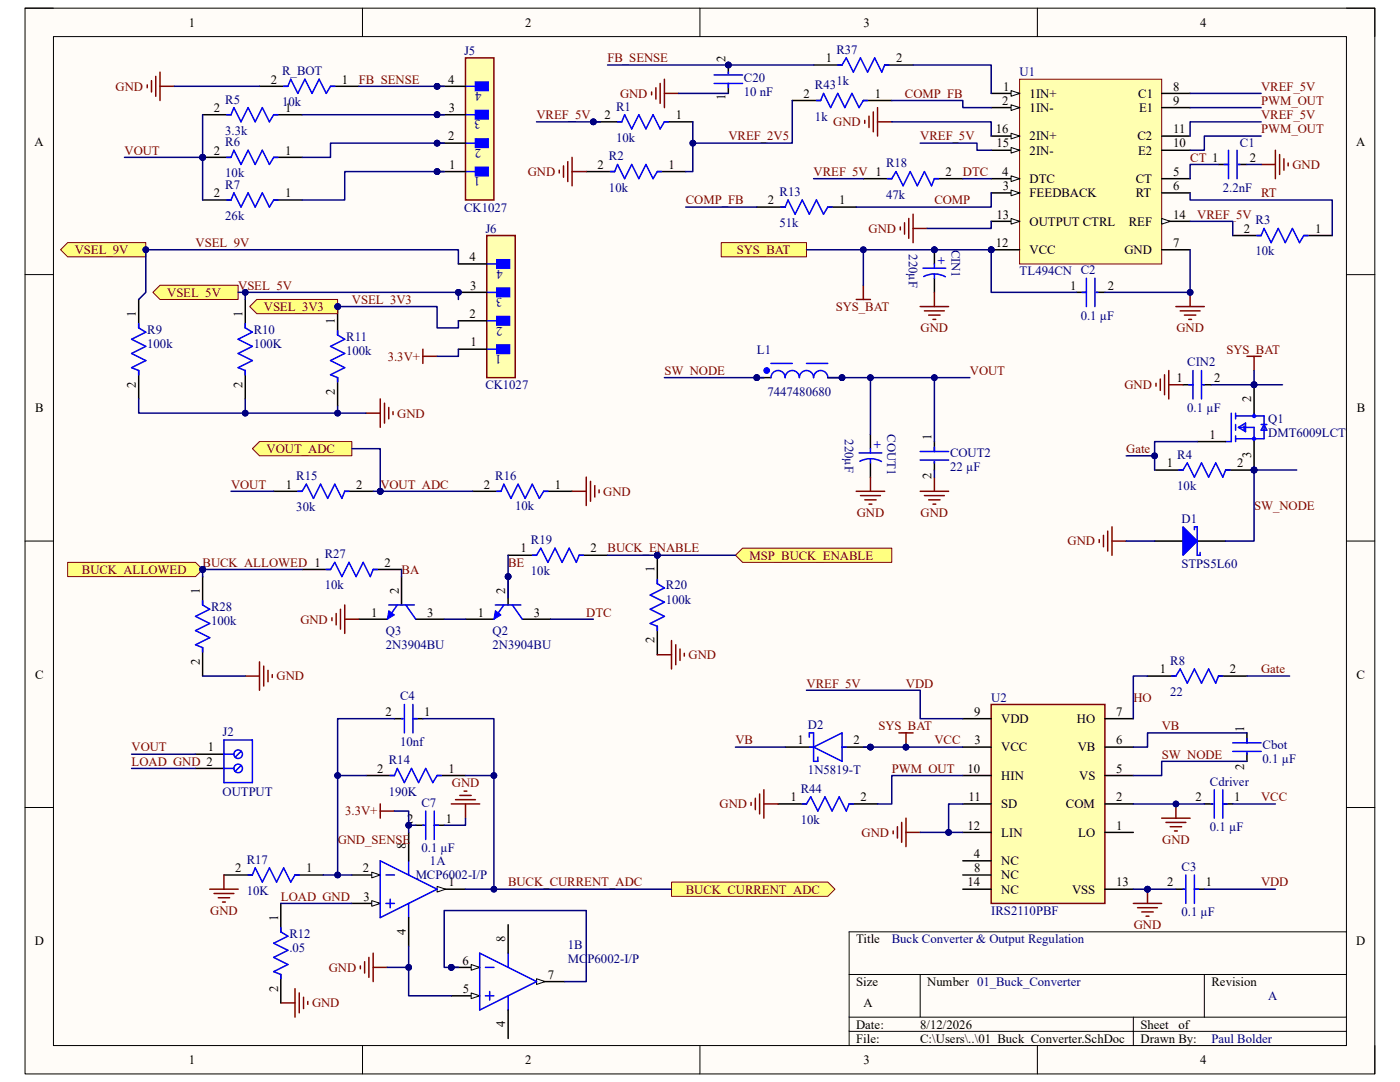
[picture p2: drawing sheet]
<svg xmlns="http://www.w3.org/2000/svg" width="279mm" height="216mm" viewBox="0 0 279 216" stroke-linecap="round" stroke-linejoin="round" font-family="sans-serif">
<defs><g id="words">
<g font-size="2.5">
<text x="37.7" y="5.3">1</text>
<text x="104.8" y="5.3">2</text>
<text x="172.3" y="5.3">3</text>
<text x="239.5" y="5.3">4</text>
<text x="54" y="16.7">2</text>
<text x="68.2" y="16.7">1</text>
<text x="89.5" y="16.7">4</text>
<text x="144.8" y="12.4" transform="rotate(-90 144.8 12.4)">2</text>
<text x="164.8" y="12.4">1</text>
<text x="178.8" y="12.4">2</text>
<text x="42.7" y="22.4">2</text>
<text x="56.9" y="22.4">1</text>
<text x="89.6" y="22.4">3</text>
<text x="120.6" y="23.7">2</text>
<text x="134.9" y="23.7">1</text>
<text x="144.8" y="19.9" transform="rotate(-90 144.8 19.9)">1</text>
<text x="160.4" y="19.5">2</text>
<text x="174.6" y="19.5">1</text>
<text x="200" y="20.9">2</text>
<text x="200.2" y="18.1">1</text>
<text x="205.5" y="19.5">1IN+</text>
<text x="205.5" y="22.4">1IN-</text>
<text x="227.2" y="19.5">C1</text>
<text x="227.3" y="22.4">E1</text>
<text x="234.1" y="18.1">8</text>
<text x="234.1" y="20.9">9</text>
<text x="6.9" y="29.1">A</text>
<text x="89.5" y="28">2</text>
<text x="198.8" y="26.6">16</text>
<text x="198.8" y="29.4">15</text>
<text x="205.5" y="28">2IN+</text>
<text x="227" y="28">C2</text>
<text x="234.1" y="29.4">10</text>
<text x="234.1" y="26.6">11</text>
<text x="270.6" y="29.1">A</text>
<text x="42.7" y="30.9">2</text>
<text x="56.9" y="30.9">1</text>
<text x="89.7" y="33.7">1</text>
<text x="119.2" y="33.7">2</text>
<text x="133.4" y="33.7">1</text>
<text x="188.7" y="35.1">2</text>
<text x="200" y="35.1">4</text>
<text x="205.5" y="30.9">2IN-</text>
<text x="227.1" y="30.9">E2</text>
<text x="234.1" y="35.1">5</text>
<text x="249.4" y="32.3">2</text>
<text x="42.7" y="39.4">2</text>
<text x="56.9" y="39.4">1</text>
<text x="153.2" y="40.8">2</text>
<text x="167.5" y="40.8">1</text>
<text x="200.2" y="37.9">3</text>
<text x="205.5" y="39.4">FEEDBACK</text>
<text x="205.5" y="36.5">DTC</text>
<text x="226.7" y="36.5">CT</text>
<text x="226.7" y="39.4">RT</text>
<text x="234.1" y="37.9">6</text>
<text x="198.9" y="43.6">13</text>
<text x="205.5" y="45">OUTPUT CTRL</text>
<text x="225.3" y="45">REF</text>
<text x="234.1" y="43.6">14</text>
<text x="248.2" y="46.4">2</text>
<text x="262.5" y="46.4">1</text>
<text x="93.7" y="52.1">4</text>
<text x="198.8" y="49.3">12</text>
<text x="205.5" y="50.7">VCC</text>
<text x="224.4" y="50.7">GND</text>
<text x="234.1" y="49.3">7</text>
<text x="93.8" y="57.8">3</text>
<text x="213.6" y="57.8">1</text>
<text x="221.1" y="57.8">2</text>
<text x="27.1" y="63.2" transform="rotate(-90 27.1 63.2)">1</text>
<text x="48.4" y="63.2" transform="rotate(-90 48.4 63.2)">1</text>
<text x="66.8" y="64.6" transform="rotate(-90 66.8 64.6)">1</text>
<text x="93.7" y="63.5">2</text>
<text x="93.9" y="69.1">1</text>
<text x="27.1" y="77.4" transform="rotate(-90 27.1 77.4)">2</text>
<text x="48.4" y="77.4" transform="rotate(-90 48.4 77.4)">2</text>
<text x="234.8" y="76.2">1</text>
<text x="242.3" y="76.2">2</text>
<text x="7" y="82.3">B</text>
<text x="66.8" y="78.8" transform="rotate(-90 66.8 78.8)">2</text>
<text x="249.7" y="80.2" transform="rotate(-90 249.7 80.2)">2</text>
<text x="270.8" y="82.3">B</text>
<text x="185.9" y="87.8" transform="rotate(-90 185.9 87.8)">1</text>
<text x="241.4" y="87.5">1</text>
<text x="185.9" y="95.5" transform="rotate(-90 185.9 95.5)">2</text>
<text x="232.9" y="93.2">1</text>
<text x="246.9" y="93.2">2</text>
<text x="249.7" y="91.4" transform="rotate(-90 249.7 91.4)">3</text>
<text x="57.1" y="97.5">1</text>
<text x="71.1" y="97.5">2</text>
<text x="96.6" y="97.5">2</text>
<text x="110.7" y="97.5">1</text>
<text x="76.8" y="113.1">2</text>
<text x="103.8" y="110.2">1</text>
<text x="117.9" y="110.2">2</text>
<text x="39.9" y="118.4" transform="rotate(-90 39.9 118.4)">1</text>
<text x="79.6" y="118.4" transform="rotate(-90 79.6 118.4)">2</text>
<text x="100.8" y="118.4" transform="rotate(-90 100.8 118.4)">2</text>
<text x="130.6" y="114.2" transform="rotate(-90 130.6 114.2)">1</text>
<text x="74.1" y="123">1</text>
<text x="85.3" y="123">3</text>
<text x="95.3" y="123">1</text>
<text x="106.5" y="123">3</text>
<text x="130.6" y="128.4" transform="rotate(-90 130.6 128.4)">2</text>
<text x="7" y="135.4">C</text>
<text x="39.9" y="132.7" transform="rotate(-90 39.9 132.7)">2</text>
<text x="231.4" y="134.4">1</text>
<text x="245.4" y="134.4">2</text>
<text x="270.7" y="135.4">C</text>
<text x="77" y="142.9">2</text>
<text x="84.7" y="142.9">1</text>
<text x="194.4" y="142.9">9</text>
<text x="222.8" y="142.9">7</text>
<text x="41.4" y="149.9">1</text>
<text x="159.1" y="148.5">1</text>
<text x="170.3" y="148.5">2</text>
<text x="194.5" y="148.5">3</text>
<text x="199.8" y="144.3">VDD</text>
<text x="199.8" y="149.9">VCC</text>
<text x="214.9" y="144.3">HO</text>
<text x="215.1" y="149.9">VB</text>
<text x="222.8" y="148.5">6</text>
<text x="248.3" y="146" transform="rotate(-90 248.3 146)">1</text>
<text x="75.3" y="154.2">2</text>
<text x="89.5" y="154.2">1</text>
<text x="193.1" y="154.2">10</text>
<text x="199.8" y="155.6">HIN</text>
<text x="215.4" y="155.6">VS</text>
<text x="222.8" y="154.2">5</text>
<text x="248.3" y="153.7" transform="rotate(-90 248.3 153.7)">2</text>
<text x="157.7" y="159.9">1</text>
<text x="171.7" y="159.9">2</text>
<text x="193.3" y="159.9">11</text>
<text x="199.8" y="161.3">SD</text>
<text x="212.7" y="161.3">COM</text>
<text x="222.8" y="159.9">2</text>
<text x="238.6" y="159.9">2</text>
<text x="246.3" y="159.9">1</text>
<text x="81.2" y="164.1">2</text>
<text x="88.9" y="164.1">1</text>
<text x="193.1" y="165.5">12</text>
<text x="199.8" y="167">LIN</text>
<text x="215.2" y="167">LO</text>
<text x="222.8" y="165.5">1</text>
<text x="81" y="169.5" transform="rotate(-90 81 169.5)">8</text>
<text x="194.4" y="171.2">4</text>
<text x="199.8" y="172.6">NC</text>
<text x="46.9" y="174">2</text>
<text x="61.1" y="174">1</text>
<text x="72.4" y="174">2</text>
<text x="72.6" y="179.7">3</text>
<text x="89.5" y="176.9">1</text>
<text x="193.1" y="176.9">14</text>
<text x="194.4" y="174">8</text>
<text x="199.8" y="175.5">NC</text>
<text x="199.8" y="178.3">NC</text>
<text x="214" y="178.3">VSS</text>
<text x="222.8" y="176.9">13</text>
<text x="232.9" y="176.9">2</text>
<text x="240.6" y="176.9">1</text>
<text x="55.5" y="183.7" transform="rotate(-90 55.5 183.7)">1</text>
<text x="6.9" y="188.6">D</text>
<text x="81" y="186.6" transform="rotate(-90 81 186.6)">4</text>
<text x="100.8" y="187.9" transform="rotate(-90 100.8 187.9)">8</text>
<text x="170.9" y="188.2">Title</text>
<text x="270.7" y="188.6">D</text>
<text x="55.5" y="197.9" transform="rotate(-90 55.5 197.9)">2</text>
<text x="92.3" y="192.5">6</text>
<text x="109.3" y="195.3">7</text>
<text x="170.9" y="196.7">Size</text>
<text x="185" y="196.7">Number 01_Buck_Converter</text>
<text x="241.8" y="196.7">Revision</text>
<text x="92.4" y="198.2">5</text>
<text x="172.3" y="201">A</text>
<text x="100.8" y="205" transform="rotate(-90 100.8 205)">4</text>
<text x="170.9" y="205.2">Date:</text>
<text x="170.9" y="208.1">File:</text>
<text x="183.6" y="205.2">8/12/2026</text>
<text x="183.7" y="208.1">C:\Users\..\01_Buck_Converter.SchDoc</text>
<text x="227.6" y="205.2">Sheet</text>
<text x="227.6" y="208.1">Drawn By:</text>
<text x="235.2" y="205.2">of</text>
<text x="37.7" y="212.3">1</text>
<text x="104.8" y="212.3">2</text>
<text x="172.3" y="212.3">3</text>
<text x="239.5" y="212.3">4</text>
</g>
<g font-size="2.5" fill="#000080">
<text x="92.6" y="11">J5</text>
<text x="166.9" y="10.7">R37</text>
<text x="56.3" y="15">R_BOT</text>
<text x="148.5" y="16.4">C20</text>
<text x="162.6" y="17.8">R43</text>
<text x="166.9" y="17">1k</text>
<text x="203.5" y="15.2">U1</text>
<text x="45" y="20.7">R5</text>
<text x="56.3" y="21.2">10k</text>
<text x="96.1" y="18.3" transform="rotate(-180 96.1 18.3)">4</text>
<text x="122.9" y="22.1">R1</text>
<text x="148.5" y="19.2">10 nF</text>
<text x="45" y="26.9">3.3k</text>
<text x="45" y="29.2">R6</text>
<text x="95.9" y="24" transform="rotate(-180 95.9 24)">3</text>
<text x="96.1" y="29.7" transform="rotate(-180 96.1 29.7)">2</text>
<text x="122.9" y="28.3">10k</text>
<text x="162.6" y="24">1k</text>
<text x="247.4" y="29.4">C1</text>
<text x="45" y="35.4">10k</text>
<text x="95.8" y="35.3" transform="rotate(-180 95.8 35.3)">1</text>
<text x="121.5" y="32">R2</text>
<text x="176.8" y="33.4">R18</text>
<text x="45" y="37.7">R7</text>
<text x="121.5" y="38.2">10k</text>
<text x="155.6" y="39.1">R13</text>
<text x="176.8" y="39.6">47k</text>
<text x="244.1" y="38.2">2.2nF</text>
<text x="45" y="43.9">26k</text>
<text x="92.6" y="42.2">CK1027</text>
<text x="96.9" y="46.4">J6</text>
<text x="155.6" y="45.3">51k</text>
<text x="250.6" y="44.7">R3</text>
<text x="100.3" y="53.8" transform="rotate(-180 100.3 53.8)">4</text>
<text x="181.4" y="50.8" transform="rotate(90 181.4 50.8)">220µF</text>
<text x="189.9" y="49.8" transform="rotate(90 189.9 49.8)">CIN1</text>
<text x="250.6" y="51">10k</text>
<text x="100.2" y="59.5" transform="rotate(-180 100.2 59.5)">3</text>
<text x="203.5" y="54.9">TL494CN C2</text>
<text x="100.3" y="65.2" transform="rotate(-180 100.3 65.2)">2</text>
<text x="215.7" y="63.8">0.1 µF</text>
<text x="29.4" y="66.6">R9</text>
<text x="29.4" y="69.4">100k</text>
<text x="50.6" y="66.6">R10</text>
<text x="50.6" y="69.4">100K</text>
<text x="69.1" y="68">R11</text>
<text x="69.1" y="70.8">100k</text>
<text x="100.1" y="70.8" transform="rotate(-180 100.1 70.8)">1</text>
<text x="151" y="70.6">L1</text>
<text x="96.9" y="77.6">CK1027</text>
<text x="236.9" y="73.1">CIN2</text>
<text x="153.2" y="79">7447480680</text>
<text x="236.9" y="82.2">0.1 µF</text>
<text x="168.6" y="87.6" transform="rotate(90 168.6 87.6)">220µF</text>
<text x="177.1" y="86.7" transform="rotate(90 177.1 86.7)">COUT1</text>
<text x="253.1" y="84.5">Q1</text>
<text x="253.1" y="87.3">DMT6009LCT</text>
<text x="59.1" y="95.8">R15</text>
<text x="98.8" y="95.8">R16</text>
<text x="189.6" y="91.2">COUT2</text>
<text x="189.6" y="94.1">22 µF</text>
<text x="234.9" y="91.5">R4</text>
<text x="102.8" y="101.7">10k</text>
<text x="234.9" y="97.8">10k</text>
<text x="59.1" y="102">30k</text>
<text x="235.8" y="104.3">D1</text>
<text x="64.8" y="111.4">R27</text>
<text x="106" y="108.5">R19</text>
<text x="235.8" y="113.4">STPS5L60</text>
<text x="64.8" y="117.6">10k</text>
<text x="106" y="114.8">10k</text>
<text x="132.9" y="117.6">R20</text>
<text x="42.1" y="121.9">R28</text>
<text x="42.1" y="124.7">100k</text>
<text x="132.9" y="120.4">100k</text>
<text x="77" y="126.7">Q3</text>
<text x="77" y="129.5">2N3904BU</text>
<text x="98.3" y="126.7">Q2</text>
<text x="98.3" y="129.5">2N3904BU</text>
<text x="233.6" y="132.6">R8</text>
<text x="79.8" y="139.7">C4</text>
<text x="197.8" y="140">U2</text>
<text x="233.6" y="138.9">22</text>
<text x="44.4" y="146.8">J2</text>
<text x="79.8" y="148.8">10nf</text>
<text x="161.2" y="145.4">D2</text>
<text x="252" y="149.4">Cbot</text>
<text x="77.6" y="152.5">R14</text>
<text x="161.2" y="154.5">1N5819-T</text>
<text x="252" y="152.2">0.1 µF</text>
<text x="44.4" y="158.8">OUTPUT</text>
<text x="77.6" y="158.8">190K</text>
<text x="84.1" y="161">C7</text>
<text x="159.8" y="158.2">R44</text>
<text x="241.5" y="156.8">Cdriver</text>
<text x="159.8" y="164.4">10k</text>
<text x="241.5" y="165.8">0.1 µF</text>
<text x="49.2" y="172.3">R17</text>
<text x="84.1" y="170.1">0.1 µF</text>
<text x="85.8" y="172.6">1A</text>
<text x="235.8" y="173.8">C3</text>
<text x="49.2" y="178.6">10K</text>
<text x="83" y="175.5">MCP6002-I/P</text>
<text x="197.8" y="182.5">IRS2110PBF</text>
<text x="235.8" y="182.8">0.1 µF</text>
<text x="57.7" y="187.1">R12</text>
<text x="57.7" y="189.9">.05</text>
<text x="113.3" y="189.4">1B</text>
<text x="178" y="188.2">Buck Converter &amp; Output Regulation</text>
<text x="113.3" y="192.2">MCP6002-I/P</text>
<text x="253.1" y="199.6">A</text>
<text x="241.8" y="208.1">Paul Bolder</text>
</g>
<g font-size="2.5" fill="#800000">
<text x="71.6" y="16.7">FB_SENSE</text>
<text x="121.2" y="12.4">FB_SENSE</text>
<text x="23.1" y="18.1">GND</text>
<text x="107.1" y="23.7">VREF_5V</text>
<text x="123.7" y="19.5">GND</text>
<text x="180.6" y="19.5">COMP_FB</text>
<text x="251.7" y="18.1">VREF_5V</text>
<text x="251.7" y="23.7">VREF_5V</text>
<text x="251.7" y="20.9">PWM_OUT</text>
<text x="145.4" y="28">VREF_2V5</text>
<text x="166.3" y="25.2">GND</text>
<text x="183.6" y="28">VREF_5V</text>
<text x="251.7" y="26.6">PWM_OUT</text>
<text x="24.8" y="30.9">VOUT</text>
<text x="105.3" y="35.1">GND</text>
<text x="162.3" y="35.1">VREF_5V 1</text>
<text x="192.2" y="35.1">DTC</text>
<text x="237.5" y="32.3">CT 1</text>
<text x="257.9" y="33.7">GND</text>
<text x="136.9" y="40.8">COMP_FB</text>
<text x="186.5" y="40.8">COMP</text>
<text x="251.7" y="39.4">RT</text>
<text x="173.4" y="46.4">GND</text>
<text x="238.9" y="43.6">VREF_5V</text>
<text x="14.9" y="50.7">VSEL_9V</text>
<text x="39" y="49.3">VSEL_9V</text>
<text x="147.1" y="50.7">SYS_BAT</text>
<text x="33.4" y="59.2">VSEL_5V</text>
<text x="47.5" y="57.8">VSEL_5V</text>
<text x="52.7" y="62.1">VSEL_3V3</text>
<text x="70.2" y="60.6">VSEL_3V3</text>
<text x="166.8" y="62.1">SYS_BAT</text>
<text x="77.4" y="72">3.3V+</text>
<text x="183.7" y="66.3">GND</text>
<text x="234.8" y="66.3">GND</text>
<text x="244.8" y="70.6">SYS_BAT</text>
<text x="132.6" y="74.8">SW_NODE</text>
<text x="193.5" y="74.8">VOUT</text>
<text x="224.4" y="77.6">GND</text>
<text x="79.3" y="83.3">GND</text>
<text x="53.2" y="90.4">VOUT_ADC</text>
<text x="224.7" y="90.4">Gate</text>
<text x="46.1" y="97.5">VOUT</text>
<text x="75.9" y="97.5">VOUT_ADC</text>
<text x="120.4" y="98.9">GND</text>
<text x="250.3" y="101.7">SW_NODE</text>
<text x="171" y="103.2">GND</text>
<text x="183.7" y="103.2">GND</text>
<text x="40.4" y="113.1">BUCK_ALLOWED 1</text>
<text x="101.4" y="113.1">BE</text>
<text x="121.2" y="110.2">BUCK_ENABLE</text>
<text x="149.6" y="111.7">MSP_BUCK_ENABLE</text>
<text x="213.1" y="108.8">GND</text>
<text x="16.3" y="114.5">BUCK_ALLOWED</text>
<text x="80.1" y="114.5">BA</text>
<text x="59.9" y="124.4">GND</text>
<text x="117" y="123">DTC</text>
<text x="137.4" y="131.5">GND</text>
<text x="55.2" y="135.8">GND</text>
<text x="161" y="137.2">VREF_5V</text>
<text x="180.8" y="137.2">VDD</text>
<text x="251.7" y="134.4">Gate</text>
<text x="226.2" y="140">HO</text>
<text x="26.2" y="149.9">VOUT</text>
<text x="146.8" y="148.5">VB</text>
<text x="175.3" y="145.7">SYS_BAT</text>
<text x="186.5" y="148.5">VCC</text>
<text x="231.9" y="145.7">VB</text>
<text x="26.2" y="152.8">LOAD_GND 2</text>
<text x="178" y="154.2">PWM_OUT</text>
<text x="231.9" y="151.4">SW_NODE</text>
<text x="90.2" y="157">GND</text>
<text x="143.6" y="161.3">GND</text>
<text x="251.7" y="159.9">VCC</text>
<text x="68.9" y="162.7">3.3V+</text>
<text x="172" y="167">GND</text>
<text x="67.4" y="168.4">GND_SENSE</text>
<text x="231.9" y="168.4">GND</text>
<text x="56" y="179.7">LOAD_GND</text>
<text x="101.4" y="176.9">BUCK_CURRENT_ADC</text>
<text x="136.9" y="178.3">BUCK_CURRENT_ADC</text>
<text x="251.7" y="176.9">VDD</text>
<text x="42" y="182.5">GND</text>
<text x="226.3" y="185.4">GND</text>
<text x="65.6" y="193.9">GND</text>
<text x="62.3" y="201">GND</text>
</g>
<g font-size="2.5" fill="#00f">
<text x="187" y="51.3" transform="rotate(90 187 51.3)">+</text>
<text x="174.2" y="88.1" transform="rotate(90 174.2 88.1)">+</text>
</g>
</g></defs>
<path d="M5 1.6h269.4v212.7h-269.4z" fill-rule="evenodd" fill="#fffcf8"/>
<path d="M5 1.6h269.4v212.7h-269.4z" fill="none" stroke="#000" stroke-width=".2"/>
<path d="M10.7 7.3h258v201.3h-258z" fill-rule="evenodd" fill="#fffcf8"/>
<g fill="none" stroke="#000" stroke-width=".2">
<path d="M5 1.6h5.7M10.7 7.3h258v201.3h-258zM72.3 1.6v5.7M139.7 1.6v5.7M207 1.6v5.7M268.7 1.6h5.7v5.7M5 54.8h5.7M268.7 54.8h5.7M5 108h5.7M268.7 108h5.7M5 161.1h5.7M268.7 161.1h5.7"/>
<path d="M169.5 194.4h99.2M183.6 194.4v8.6M240.3 194.4v8.6M268.7 185.9h-99.2v22.7M72.3 208.6v5.7M139.7 208.6v5.7M169.5 203h99.2M169.5 205.8h99.2M207 208.6v5.7M226.2 203v5.6M274.4 208.6v5.7"/>
</g>
<circle cx="197.8" cy="49.8" r=".57" fill="#000080"/>
<circle cx="197.8" cy="49.8" r=".57" fill="none" stroke="#000080" stroke-width=".2"/>
<path d="M203.5 15.8h28.3v36.9h-28.3z" fill-rule="evenodd" fill="#ffffb0"/>
<path d="M203.5 15.8h28.3v36.9h-28.3z" fill="none" stroke="#800000" stroke-width=".2"/>
<path d="M197.8 18.6h5.7" fill="none" stroke="#000" stroke-width=".3"/>
<path d="M201.8 18.1l1.7 .5-1.7 .6z" fill="#f8fcff"/>
<path d="M201.8 18.1l1.7 .5-1.7 .6z" fill="none" stroke="#000" stroke-width=".2"/>
<path d="M197.8 21.5h5.7" fill="none" stroke="#000" stroke-width=".3"/>
<path d="M201.8 20.9l1.7 .6-1.7 .5z" fill="#f8fcff"/>
<path d="M201.8 20.9l1.7 .6-1.7 .5z" fill="none" stroke="#000" stroke-width=".2"/>
<path d="M197.8 38.5h5.7" fill="none" stroke="#000" stroke-width=".3"/>
<path d="M201.8 37.9l1.7 .6-1.7 .6z" fill="#f8fcff"/>
<path d="M201.8 37.9l1.7 .6-1.7 .6z" fill="none" stroke="#000" stroke-width=".2"/>
<path d="M197.8 35.7h5.7" fill="none" stroke="#000" stroke-width=".3"/>
<path d="M201.8 35.1l1.7 .6-1.7 .5z" fill="#f8fcff"/>
<path d="M201.8 35.1l1.7 .6-1.7 .5z" fill="none" stroke="#000" stroke-width=".2"/>
<path d="M231.8 18.6h5.7M231.8 35.7h5.7M231.8 38.5h5.7M231.8 21.5h5.7M231.8 30h5.7M231.8 27.1h5.7M197.8 49.8h5.7M231.8 49.8h5.7" fill="none" stroke="#000" stroke-width=".3"/>
<circle cx="197.8" cy="49.8" r=".57" fill="#000080"/>
<circle cx="197.8" cy="49.8" r=".57" fill="none" stroke="#000080" stroke-width=".2"/>
<path d="M197.8 44.2h5.7" fill="none" stroke="#000" stroke-width=".3"/>
<path d="M201.8 43.6l1.7 .6-1.7 .5z" fill="#f8fcff"/>
<path d="M201.8 43.6l1.7 .6-1.7 .5z" fill="none" stroke="#000" stroke-width=".2"/>
<path d="M231.8 44.2h5.7" fill="none" stroke="#000" stroke-width=".3"/>
<path d="M231.8 43.6l1.7 .6-1.7 .5z" fill="#f8fcff"/>
<path d="M231.8 43.6l1.7 .6-1.7 .5z" fill="none" stroke="#000" stroke-width=".2"/>
<path d="M197.8 30h5.7" fill="none" stroke="#000" stroke-width=".3"/>
<path d="M201.8 29.4l1.7 .6-1.7 .6z" fill="#f8fcff"/>
<path d="M201.8 29.4l1.7 .6-1.7 .6z" fill="none" stroke="#000" stroke-width=".2"/>
<path d="M197.8 27.1h5.7" fill="none" stroke="#000" stroke-width=".3"/>
<path d="M201.8 26.6l1.7 .5-1.7 .6z" fill="#f8fcff"/>
<path d="M201.8 26.6l1.7 .5-1.7 .6z" fill="none" stroke="#000" stroke-width=".2"/>
<path d="M243.2 32.8h2M247.2 32.8h1.7M214.8 58.3h2M218.8 58.3h1.7M246 47h5.7M260.2 47h5.7" fill="none" stroke="#000" stroke-width=".3"/>
<path d="M244.3 32.8h.9M245.2 30v5.7M246.9 30v5.7M247.2 32.8h.2M216 58.3h.8M216.8 55.5v5.7M218.5 55.5v5.7M218.8 58.3h.3M250.8 47h.9l.6-1.4 1.4 2.8 1.4-2.8 1.4 2.8 1.4-2.8 1.4 2.8 .9-1.4h.8" fill="none" stroke="#00f" stroke-width=".3"/>
<path d="M170.9 59.8h2.8M172.3 56.9v2.9M237.5 58.3v2.9M234.7 61.2h5.6M235.5 62h4M236.4 62.9h2.3M237.2 63.7h.6" fill="none" stroke="#800000" stroke-width=".3"/>
<circle cx="237.5" cy="58.3" r=".57" fill="#000080"/>
<circle cx="237.5" cy="58.3" r=".57" fill="none" stroke="#000080" stroke-width=".2"/>
<g fill="none" stroke="#800000" stroke-width=".3">
<path d="M172.6 24v.6M173.4 23.2v2.2M174.3 22.3v4M175.1 21.5v5.6M175.1 24.3h2.9M251.7 32.8h2.8M254.5 30v5.7M255.4 30.8v4M256.2 31.7v2.3M257.1 32.5v.6M179.7 45.3v.6M180.5 44.4v2.3"/>
<path d="M181.4 43.6v4M182.2 42.7v5.7M182.2 45.6h2.9"/>
</g>
<path d="M173.7 86.7v2.8M173.7 92.4v2.8M186.5 88.1v2M186.5 92.1v1.7" fill="none" stroke="#000" stroke-width=".3"/>
<path d="M171.4 90.4h4.6M171.6 92a4.5 4.5 0 0 1 4.3 .1M173.7 89.5v.9M173.7 91.5v.9M183.6 90.1h5.7M183.6 91.8h5.7M186.5 89.2v.9M186.5 92.1v.3" fill="none" stroke="#00f" stroke-width=".3"/>
<circle cx="186.5" cy="49.8" r=".57" fill="#000080"/>
<circle cx="186.5" cy="49.8" r=".57" fill="none" stroke="#000080" stroke-width=".2"/>
<path d="M186.5 49.8v2.9" fill="none" stroke="#000" stroke-width=".3"/>
<circle cx="186.5" cy="49.8" r=".57" fill="#000080"/>
<circle cx="186.5" cy="49.8" r=".57" fill="none" stroke="#000080" stroke-width=".2"/>
<path d="M186.5 55.5v2.8M236.1 76.8h2M240.1 76.8h1.7" fill="none" stroke="#000" stroke-width=".3"/>
<path d="M184.2 53.5h4.5M184.4 55.2a4.5 4.5 0 0 1 4.3 0M186.5 52.7v.8M186.5 54.7v.8M237.2 76.8h.9M238.1 73.9v5.7M239.8 73.9v5.7M240.1 76.8h.2" fill="none" stroke="#00f" stroke-width=".3"/>
<path d="M197.8 140.6h22.7v39.7h-22.7z" fill-rule="evenodd" fill="#ffffb0"/>
<path d="M197.8 140.6h22.7v39.7h-22.7z" fill="none" stroke="#800000" stroke-width=".3"/>
<g fill="none" stroke="#000" stroke-width=".3">
<path d="M229 134.9h5.7M243.2 134.9h5.7M192.2 143.4h5.6M192.2 154.7h5.6M192.2 149.1h5.6M220.5 143.4h5.7M220.5 154.7h5.7M220.5 149.1h5.7M248.9 146.2v2M248.9 150.2v1.7M192.2 171.8h5.6M192.2 160.4h5.6"/>
<path d="M192.2 166.1h5.6M192.2 177.4h5.6M192.2 174.6h5.6M220.5 160.4h5.7M220.5 166.1h5.7M220.5 177.4h5.7M240.3 160.4h1.8M244 160.4h2"/>
</g>
<path d="M233.8 134.9h.9l.8-1.4 1.5 2.8 1.4-2.8 1.4 2.8 1.4-2.8 1.4 2.8 .6-1.4h.8M242.3 157.6v5.7M244 157.6v5.7M246 148.2h5.7M246 149.9h5.7M248.9 147.4v.8M248.9 150.2v.3M241.8 160.4h.3M244 160.4h.9" fill="none" stroke="#00f" stroke-width=".3"/>
<circle cx="250.3" cy="93.8" r=".57" fill="#000080"/>
<circle cx="250.3" cy="93.8" r=".57" fill="none" stroke="#000080" stroke-width=".2"/>
<path d="M230.4 93.8h5.7M244.6 93.8h5.7" fill="none" stroke="#000" stroke-width=".3"/>
<circle cx="250.3" cy="93.8" r=".57" fill="#000080"/>
<circle cx="250.3" cy="93.8" r=".57" fill="none" stroke="#000080" stroke-width=".2"/>
<path d="M235.2 93.8h.9l.9-1.4 1.4 2.8 1.4-2.8 1.4 2.8 1.4-2.8 1.4 2.8 .6-1.4h.9" fill="none" stroke="#00f" stroke-width=".3"/>
<path d="M229 177.4v2.9M226.2 180.3h5.6M227 181.1h4M227.9 182h2.2M228.7 182.8h.6" fill="none" stroke="#800000" stroke-width=".3"/>
<circle cx="229" cy="177.4" r=".57" fill="#000080"/>
<circle cx="229" cy="177.4" r=".57" fill="none" stroke="#000080" stroke-width=".2"/>
<path d="M231.8 163.3h5.7M232.7 164.1h4M233.5 165h2.3M234.4 165.8h.6M234.7 160.4v2.9" fill="none" stroke="#800000" stroke-width=".3"/>
<circle cx="234.7" cy="160.4" r=".57" fill="#000080"/>
<circle cx="234.7" cy="160.4" r=".57" fill="none" stroke="#000080" stroke-width=".2"/>
<g fill="none" stroke="#800000" stroke-width=".3">
<path d="M186.5 58.3v2.9M183.6 61.2h5.7M184.5 62h4M185.3 62.9h2.3M186.2 63.7h.6M230.7 76.5v.6M231.6 75.6v2.3M232.4 74.8v4M233.3 73.9v5.7M233.3 76.8h2.8M248.9 71.1h2.8M250.3 71.1v2.8"/>
<path d="M170.9 98h5.7M171.7 98.9h4M172.6 99.7h2.2M173.7 95.2v2.8M173.4 100.6h.6M219.4 107.7v.5M220.2 106.8v2.3M221.1 106v4M221.9 105.1v5.7M221.9 108h2.9M178.3 165.8v.6M179.1 165v2.2"/>
<path d="M179.9 164.1v4M180.8 163.3v5.6M180.8 166.1h2.8"/>
</g>
<path d="M51.8 17.2h5.7M66 17.2h5.6" fill="none" stroke="#000" stroke-width=".3"/>
<path d="M56.6 17.2h.9l.5-1.4 1.4 2.8 1.5-2.8 1.4 2.8 1.4-2.8 1.4 2.8 .9-1.4h.8" fill="none" stroke="#00f" stroke-width=".3"/>
<circle cx="118.4" cy="24.3" r=".57" fill="#000080"/>
<circle cx="118.4" cy="24.3" r=".57" fill="none" stroke="#000080" stroke-width=".2"/>
<path d="M118.4 24.3h5.7M132.6 24.3h5.7" fill="none" stroke="#000" stroke-width=".3"/>
<circle cx="118.4" cy="24.3" r=".57" fill="#000080"/>
<circle cx="118.4" cy="24.3" r=".57" fill="none" stroke="#000080" stroke-width=".2"/>
<path d="M45.3 22.9h.8l.6-1.4 1.4 2.8 1.4-2.8 1.4 2.8 1.4-2.8 1.5 2.8 .8-1.4h.9M121.8 34.2h.9l.5-1.4 1.5 2.9 1.4-2.9 1.4 2.9 1.4-2.9 1.4 2.9 .9-1.5h.8M123.2 24.3h.9l.6-1.4 1.4 2.8 1.4-2.8 1.4 2.8 1.4-2.8 1.4 2.8 .9-1.4h.8" fill="none" stroke="#00f" stroke-width=".3"/>
<path d="M40.4 22.9h5.7M54.6 22.9h5.7M117 34.2h5.7M131.2 34.2h5.6" fill="none" stroke="#000" stroke-width=".3"/>
<path d="M111.6 34v.5M112.5 33.1v2.3M113.3 32.3v3.9M114.2 31.4v5.7M114.2 34.2h2.8" fill="none" stroke="#800000" stroke-width=".3"/>
<circle cx="40.4" cy="31.4" r=".57" fill="#000080"/>
<circle cx="40.4" cy="31.4" r=".57" fill="none" stroke="#000080" stroke-width=".2"/>
<path d="M40.4 31.4h5.7M54.6 31.4h5.7" fill="none" stroke="#000" stroke-width=".3"/>
<circle cx="40.4" cy="31.4" r=".57" fill="#000080"/>
<circle cx="40.4" cy="31.4" r=".57" fill="none" stroke="#000080" stroke-width=".2"/>
<path d="M45.3 31.4h.8l.6-1.4 1.4 2.8 1.4-2.8 1.4 2.8 1.4-2.8 1.5 2.8 .8-1.4h.9M45.3 39.9h.8l.6-1.4 1.4 2.8 1.4-2.8 1.4 2.8 1.4-2.8 1.5 2.8 .8-1.4h.9" fill="none" stroke="#00f" stroke-width=".3"/>
<path d="M40.4 39.9h5.7M54.6 39.9h5.7" fill="none" stroke="#000" stroke-width=".3"/>
<path d="M179.4 146.2h2.8M180.8 146.2v2.9" fill="none" stroke="#800000" stroke-width=".3"/>
<circle cx="180.8" cy="149.1" r=".57" fill="#000080"/>
<circle cx="180.8" cy="149.1" r=".57" fill="none" stroke="#000080" stroke-width=".2"/>
<path d="M27.7 59.8v5.6M48.9 59.8v5.6M27.7 73.9v5.7M48.9 73.9v5.7M234.7 177.4h1.7M238.4 177.4h1.9" fill="none" stroke="#000" stroke-width=".3"/>
<path d="M27.7 64.6v.8l1.4 .9-2.8 1.4 2.8 1.4-2.8 1.4 2.8 1.4-2.8 1.5 1.4 .5v.9M48.9 64.6v.8l1.5 .9-2.9 1.4 2.9 1.4-2.9 1.4 2.9 1.4-2.9 1.5 1.4 .5v.9M236.1 177.4h.3M236.7 174.6v5.7M238.4 174.6v5.7M238.4 177.4h.8" fill="none" stroke="#00f" stroke-width=".3"/>
<circle cx="67.4" cy="61.2" r=".57" fill="#000080"/>
<circle cx="67.4" cy="61.2" r=".57" fill="none" stroke="#000080" stroke-width=".2"/>
<path d="M67.4 61.2v5.6" fill="none" stroke="#000" stroke-width=".3"/>
<circle cx="67.4" cy="61.2" r=".57" fill="#000080"/>
<circle cx="67.4" cy="61.2" r=".57" fill="none" stroke="#000080" stroke-width=".2"/>
<path d="M67.4 75.4v5.6" fill="none" stroke="#000" stroke-width=".3"/>
<path d="M67.4 66v.8l1.4 .9-2.8 1.4 2.8 1.4-2.8 1.4 2.8 1.5-2.8 1.4 1.4 .6v.8" fill="none" stroke="#00f" stroke-width=".3"/>
<path d="M75.9 79.6v5.7M73 82.4h2.9M76.7 80.5v3.9M77.6 81.3v2.3M78.4 82.2v.5" fill="none" stroke="#800000" stroke-width=".3"/>
<circle cx="75.9" cy="98" r=".57" fill="#000080"/>
<circle cx="75.9" cy="98" r=".57" fill="none" stroke="#000080" stroke-width=".2"/>
<path d="M70.2 180.3h5.7" fill="none" stroke="#000" stroke-width=".3"/>
<path d="M74.2 179.7l1.7 .6-1.7 .5z" fill="#f8fcff"/>
<path d="M74.2 179.7l1.7 .6-1.7 .5z" fill="none" stroke="#000" stroke-width=".2"/>
<path d="M70.2 174.6h5.7" fill="none" stroke="#000" stroke-width=".3"/>
<path d="M74.2 174l1.7 .6-1.7 .6z" fill="#f8fcff"/>
<path d="M74.2 174l1.7 .6-1.7 .6z" fill="none" stroke="#000" stroke-width=".2"/>
<path d="M87.2 177.4h5.7" fill="none" stroke="#000" stroke-width=".3"/>
<path d="M87.2 176.9l1.7 .5-1.7 .6z" fill="#f8fcff"/>
<path d="M87.2 176.9l1.7 .5-1.7 .6z" fill="none" stroke="#000" stroke-width=".2"/>
<path d="M155.9 41.3h.8l.6-1.4 1.4 2.8 1.4-2.8 1.4 2.8 1.4-2.8 1.5 2.8 .8-1.4h.9M75.9 171.8l11.3 5.6-11.3 5.7zM77 174.6h1.7M77.9 179.4v1.7M81.6 171.8v2.8M77 180.3h1.7M81.6 180.3v2.8" fill="none" stroke="#00f" stroke-width=".3"/>
<path d="M151 41.3h5.7M165.2 41.3h5.7M39 150.5h5.7M39 153.3h5.7M81.6 166.1v5.7M81.6 183.1v5.7" fill="none" stroke="#000" stroke-width=".3"/>
<circle cx="47.5" cy="150.5" r=".85" fill="#fff"/>
<g fill="none" stroke="#00f" stroke-width=".3">
<path d="M48.1 149.9l-1.2 1.2"/>
<circle cx="47.5" cy="150.5" r=".85"/>
</g>
<circle cx="47.5" cy="153.3" r=".85" fill="#fff"/>
<g fill="none" stroke="#00f" stroke-width=".3">
<path d="M59.4 98h.9l.8-1.4 1.5 2.9 1.4-2.9 1.4 2.9 1.4-2.9 1.4 2.9 .6-1.5h.8M99.1 98h.9l.6-1.4 1.4 2.9 1.4-2.9 1.4 2.9 1.4-2.9 1.4 2.9 .9-1.5h.8M44.7 150.5h2M44.7 153.3h2M44.7 147.7h5.7v8.5h-5.7zM48.1 152.7l-1.2 1.2M77.9 154.7h.8l.6-1.4 1.4 2.9 1.4-2.9 1.4 2.9 1.5-2.9 1.4 2.9 .8-1.5h.9M80.1 143.4h.3M80.7 140.6v5.6M82.4 140.6v5.6M82.4 143.4h.9M49.5 174.6h.9l.5-1.4 1.5 2.8 1.4-2.8 1.4 2.8 1.4-2.8 1.4 2.8 .9-1.4h.8"/>
<circle cx="47.5" cy="153.3" r=".85"/>
</g>
<g fill="none" stroke="#800000" stroke-width=".3">
<path d="M114.2 98h2.8M117 95.2v5.7M117.9 96v4M118.7 96.9v2.3M119.6 97.8v.5M41.9 177.4h5.6M42.7 178.3h4M43.6 179.1h2.2M44.4 180h.6M44.7 174.6v2.8M75.9 160.4v2.9M75.9 161.8h2.8"/>
<path d="M58.9 197.3v5.7M59.7 198.1v4M60.6 199v2.3M61.4 199.8v.6M56 200.1h2.9"/>
</g>
<path d="M54.6 98h5.7M68.8 98h5.7M94.3 98h5.7M108.5 98h5.7M73.1 154.7h5.6M78.7 143.4h1.7M82.4 143.4h2M87.2 154.7h5.7M44.7 174.6h5.7M58.9 174.6h5.6" fill="none" stroke="#000" stroke-width=".3"/>
<circle cx="250.3" cy="93.8" r=".57" fill="#000080"/>
<circle cx="250.3" cy="93.8" r=".57" fill="none" stroke="#000080" stroke-width=".2"/>
<circle cx="250.3" cy="76.8" r=".57" fill="#000080"/>
<circle cx="250.3" cy="76.8" r=".57" fill="none" stroke="#000080" stroke-width=".2"/>
<g fill="none" stroke="#00f" stroke-width=".3">
<path d="M245.7 82.4v5.7h-1.1M246.6 82.4v1.2M246.6 84.7v1.1M246.6 87v1.1M246.6 83h5.7v4.5h-5.7M247.2 85.3l1.4-.9v1.7zM247.4 85.3h2.9v2.8M248.3 85v.8M250.3 82.4v.6M251.7 84.7h1.1M252.3 84.7l.5 1.1h-1.1z"/>
<circle cx="250.3" cy="83" r=".28"/>
<circle cx="250.3" cy="87.6" r=".28"/>
</g>
<path d="M238.9 88.1h5.7M250.3 88.1v5.7" fill="none" stroke="#000" stroke-width=".3"/>
<circle cx="250.3" cy="93.8" r=".57" fill="#000080"/>
<circle cx="250.3" cy="93.8" r=".57" fill="none" stroke="#000080" stroke-width=".2"/>
<path d="M250.3 76.8v5.6" fill="none" stroke="#000" stroke-width=".3"/>
<circle cx="250.3" cy="76.8" r=".57" fill="#000080"/>
<circle cx="250.3" cy="76.8" r=".57" fill="none" stroke="#000080" stroke-width=".2"/>
<circle cx="90.1" cy="193" r=".57" fill="#000080"/>
<circle cx="90.1" cy="193" r=".57" fill="none" stroke="#000080" stroke-width=".2"/>
<path d="M107.1 195.9h5.7" fill="none" stroke="#000" stroke-width=".3"/>
<path d="M107.1 195.3l1.7 .6-1.7 .5z" fill="#f8fcff"/>
<path d="M107.1 195.3l1.7 .6-1.7 .5z" fill="none" stroke="#000" stroke-width=".2"/>
<path d="M90.1 198.7h5.6" fill="none" stroke="#000" stroke-width=".3"/>
<path d="M94 198.1l1.7 .6-1.7 .6z" fill="#f8fcff"/>
<path d="M94 198.1l1.7 .6-1.7 .6z" fill="none" stroke="#000" stroke-width=".2"/>
<path d="M90.1 193h5.6" fill="none" stroke="#000" stroke-width=".3"/>
<path d="M94 192.5l1.7 .5-1.7 .6z" fill="#f8fcff"/>
<path d="M94 192.5l1.7 .5-1.7 .6z" fill="none" stroke="#000" stroke-width=".2"/>
<circle cx="90.1" cy="193" r=".57" fill="#000080"/>
<circle cx="90.1" cy="193" r=".57" fill="none" stroke="#000080" stroke-width=".2"/>
<path d="M177.1 35.7h.9l.8-1.5 1.4 2.9 1.5-2.9 1.4 2.9 1.4-2.9 1.4 2.9 .6-1.4h.8M95.7 190.2l11.4 5.7-11.4 5.6zM96.9 193h1.7M96.9 198.7h1.7M97.7 197.8v1.7M101.4 190.2v2.8M101.4 198.7v2.8" fill="none" stroke="#00f" stroke-width=".3"/>
<path d="M172.3 35.7h5.7M186.5 35.7h5.7M101.4 184.5v5.7M101.4 201.5v5.7" fill="none" stroke="#000" stroke-width=".3"/>
<circle cx="101.4" cy="115.1" r=".57" fill="#000080"/>
<circle cx="101.4" cy="115.1" r=".57" fill="none" stroke="#000080" stroke-width=".2"/>
<path d="M101.4 115.1v5.6M92.9 123.6h5.7" fill="none" stroke="#000" stroke-width=".3"/>
<circle cx="101.4" cy="115.1" r=".57" fill="#000080"/>
<circle cx="101.4" cy="115.1" r=".57" fill="none" stroke="#000080" stroke-width=".2"/>
<path d="M104.2 123.6h5.7" fill="none" stroke="#000" stroke-width=".3"/>
<path d="M98.9 120.7h5.1M100.6 120.7l-2 2.9M102.3 120.7l1.9 2.9" fill="none" stroke="#00f" stroke-width=".3"/>
<path d="M98.9 121.9l1.1 .8-1.4 .9z" fill="#00f"/>
<path d="M98.9 121.9l1.1 .8-1.4 .9z" fill="none" stroke="#00f" stroke-width=".2"/>
<path d="M101.4 110.8h5.7M115.6 110.8h5.7M83 164.7h1.7M86.7 164.7h1.9" fill="none" stroke="#000" stroke-width=".3"/>
<path d="M106.2 110.8h.9l.8-1.4 1.4 2.8 1.5-2.8 1.4 2.8 1.4-2.8 1.4 2.8 .6-1.4h.8M84.4 164.7h.3M85 161.8v5.7M86.7 161.8v5.7M86.7 164.7h.8" fill="none" stroke="#00f" stroke-width=".3"/>
<path d="M90.9 159.6h4M91.8 158.7h2.2M92.6 157.9h.6M90.1 160.4h5.6M92.9 160.4v2.9M71.9 192.7v.6M72.8 191.9v2.3M73.6 191v4M74.5 190.2v5.7M74.5 193h2.8" fill="none" stroke="#800000" stroke-width=".3"/>
<circle cx="131.2" cy="110.8" r=".57" fill="#000080"/>
<circle cx="131.2" cy="110.8" r=".57" fill="none" stroke="#000080" stroke-width=".2"/>
<path d="M131.2 110.8v5.7" fill="none" stroke="#000" stroke-width=".3"/>
<circle cx="131.2" cy="110.8" r=".57" fill="#000080"/>
<circle cx="131.2" cy="110.8" r=".57" fill="none" stroke="#000080" stroke-width=".2"/>
<path d="M131.2 125v5.6" fill="none" stroke="#000" stroke-width=".3"/>
<path d="M131.2 115.6v.9l1.4 .8-2.8 1.4 2.8 1.5-2.8 1.4 2.8 1.4-2.8 1.4 1.4 .6v.8" fill="none" stroke="#00f" stroke-width=".3"/>
<path d="M131.2 130.6h2.8M134 127.8v5.7M134.9 128.7v3.9M135.7 129.5v2.3M136.6 130.4v.5" fill="none" stroke="#800000" stroke-width=".3"/>
<circle cx="173.7" cy="149.1" r=".57" fill="#000080"/>
<circle cx="173.7" cy="149.1" r=".57" fill="none" stroke="#000080" stroke-width=".2"/>
<path d="M168 149.1h5.7" fill="none" stroke="#000" stroke-width=".3"/>
<circle cx="173.7" cy="149.1" r=".57" fill="#000080"/>
<circle cx="173.7" cy="149.1" r=".57" fill="none" stroke="#000080" stroke-width=".2"/>
<path d="M156.7 149.1h5.7" fill="none" stroke="#000" stroke-width=".3"/>
<path d="M161.5 147.1v-.9h.9v5.7h.8v-.8M161.5 149.1h.9M162.4 149.1l5.6-2.9v5.7zM168 149.1h.9" fill="none" stroke="#00f" stroke-width=".3"/>
<path d="M84.4 69.7v2.8M84.4 71.1h2.8" fill="none" stroke="#800000" stroke-width=".3"/>
<path d="M143.9 48.4h17.1v2.8h-17.1z" fill-rule="evenodd" fill="#ffff80"/>
<path d="M143.9 48.4h17.1v2.8h-17.1z" fill="none" stroke="#800000" stroke-width=".2"/>
<path d="M148.2 109.4h29.8v2.8h-29.8l-1.4-1.4z" fill-rule="evenodd" fill="#ffff80"/>
<path d="M148.2 109.4h29.8v2.8h-29.8l-1.4-1.4z" fill="none" stroke="#800000" stroke-width=".2"/>
<path d="M30.5 58.3l1.4-1.4h15.6v2.9h-15.6z" fill-rule="evenodd" fill="#ffff80"/>
<path d="M30.5 58.3l1.4-1.4h15.6v2.9h-15.6z" fill="none" stroke="#800000" stroke-width=".2"/>
<path d="M134 176h31.2l1.4 1.4-1.4 1.4h-31.2z" fill-rule="evenodd" fill="#ffff80"/>
<path d="M134 176h31.2l1.4 1.4-1.4 1.4h-31.2z" fill="none" stroke="#800000" stroke-width=".2"/>
<path d="M51.8 88.1h18.4v2.8h-18.4l-1.4-1.4z" fill-rule="evenodd" fill="#ffff80"/>
<path d="M51.8 88.1h18.4v2.8h-18.4l-1.4-1.4z" fill="none" stroke="#800000" stroke-width=".2"/>
<path d="M80.1 115.1v5.6M71.6 123.6h5.7M83 123.6h5.6" fill="none" stroke="#000" stroke-width=".3"/>
<path d="M77.6 120.7h5.1M79.3 120.7l-2 2.9M81 120.7l2 2.9" fill="none" stroke="#00f" stroke-width=".3"/>
<path d="M77.6 121.9l1.1 .8-1.4 .9z" fill="#00f"/>
<path d="M77.6 121.9l1.1 .8-1.4 .9z" fill="none" stroke="#00f" stroke-width=".2"/>
<path d="M60.3 113.6h5.7M74.5 113.6h5.6" fill="none" stroke="#000" stroke-width=".3"/>
<path d="M65.1 113.6h.9l.8-1.4 1.4 2.9 1.4-2.9 1.5 2.9 1.4-2.9 1.4 2.9 .6-1.5h.8" fill="none" stroke="#00f" stroke-width=".3"/>
<circle cx="40.4" cy="113.6" r=".57" fill="#000080"/>
<circle cx="40.4" cy="113.6" r=".57" fill="none" stroke="#000080" stroke-width=".2"/>
<path d="M40.4 115.1v5.6M40.4 129.2v5.7" fill="none" stroke="#000" stroke-width=".3"/>
<path d="M40.4 119.9v.8l1.5 .9-2.9 1.4 2.9 1.4-2.9 1.4 2.9 1.4-2.9 1.5 1.4 .5v.9" fill="none" stroke="#00f" stroke-width=".3"/>
<path d="M13.5 112.2h25.5l1.4 1.4-1.4 1.5h-25.5z" fill-rule="evenodd" fill="#ffff80"/>
<path d="M13.5 112.2h25.5l1.4 1.4-1.4 1.5h-25.5z" fill="none" stroke="#800000" stroke-width=".2"/>
<circle cx="40.4" cy="113.6" r=".57" fill="#000080"/>
<circle cx="40.4" cy="113.6" r=".57" fill="none" stroke="#000080" stroke-width=".2"/>
<g fill="none" stroke="#800000" stroke-width=".3">
<path d="M183.6 98h5.7M184.5 98.9h4M185.3 99.7h2.3M186.5 95.2v2.8M186.2 100.6h.6M48.9 134.9h2.9M51.8 132.1v5.6M52.6 132.9v4M53.5 133.8v2.2M54.3 134.6v.6M66.2 123.3v.5M67.1 122.4v2.3"/>
<path d="M67.9 121.6v3.9M68.8 120.7v5.7M68.8 123.6h2.8M150.7 159.3v2.3M151.6 158.4v4M152.4 157.6v5.7M149.9 160.1v.6M152.4 160.4h2.9"/>
</g>
<path d="M158.1 20.1h5.7M172.3 20.1h5.7M155.3 160.4h5.7M169.5 160.4h5.6" fill="none" stroke="#000" stroke-width=".3"/>
<path d="M162.9 20.1h.9l.6-1.5 1.4 2.9 1.4-2.9 1.4 2.9 1.4-2.9 1.4 2.9 .9-1.4h.8M160.1 160.4h.9l.8-1.4 1.4 2.8 1.4-2.8 1.5 2.8 1.4-2.8 1.4 2.8 .6-1.4h.8" fill="none" stroke="#00f" stroke-width=".3"/>
<circle cx="151" cy="75.4" r=".57" fill="#000080"/>
<circle cx="151" cy="75.4" r=".57" fill="none" stroke="#000080" stroke-width=".2"/>
<circle cx="168" cy="75.4" r=".57" fill="#000080"/>
<circle cx="168" cy="75.4" r=".57" fill="none" stroke="#000080" stroke-width=".2"/>
<path d="M151 75.4h2.9" fill="none" stroke="#000" stroke-width=".3"/>
<circle cx="151" cy="75.4" r=".57" fill="#000080"/>
<circle cx="151" cy="75.4" r=".57" fill="none" stroke="#000080" stroke-width=".2"/>
<path d="M165.2 75.4h2.8" fill="none" stroke="#000" stroke-width=".3"/>
<circle cx="168" cy="75.4" r=".57" fill="#000080"/>
<circle cx="168" cy="75.4" r=".57" fill="none" stroke="#000080" stroke-width=".2"/>
<path d="M153.9 75.4a1.42 1.42 0 0 1 1.4-1.5 1.42 1.42 0 0 1 1.4 1.5 1.42 1.42 0 0 1 1.4-1.5 1.42 1.42 0 0 1 1.4 1.5 1.42 1.42 0 0 1 1.5-1.5 1.42 1.42 0 0 1 1.4 1.5 1.42 1.42 0 0 1 1.4-1.5 1.42 1.42 0 0 1 1.4 1.5" fill="none" stroke="#00f" stroke-width=".3"/>
<circle cx="153" cy="73.9" r=".57" fill="#00f"/>
<circle cx="153" cy="73.9" r=".57" fill="none" stroke="#00f" stroke-width=".2"/>
<path d="M153.9 72.5h4.2M161 72.5h4.2" fill="none" stroke="#00f" stroke-width=".3"/>
<path d="M230.4 108h5.7M238.9 108h5.7" fill="none" stroke="#000" stroke-width=".3"/>
<path d="M236.1 105.1l2.8 2.9-2.8 2.8z" fill="#00f"/>
<path d="M236.1 105.1l2.8 2.9-2.8 2.8zM238.4 105.7v-.6h.5v5.7h.6v-.6M56 185.1v.8l1.5 .9-2.9 1.4 2.9 1.4-2.9 1.4 2.9 1.5-2.9 1.4 1.4 .5v.9" fill="none" stroke="#00f" stroke-width=".3"/>
<path d="M56 180.3v5.6M56 194.4v5.7" fill="none" stroke="#000" stroke-width=".3"/>
<path d="M29.4 16.9v.6M30.2 16.1v2.3M31.1 15.2v4M31.9 14.4v5.7M31.9 17.2h2.9" fill="none" stroke="#800000" stroke-width=".3"/>
<circle cx="87.2" cy="34.2" r=".57" fill="#000080"/>
<circle cx="87.2" cy="34.2" r=".57" fill="none" stroke="#000080" stroke-width=".2"/>
<circle cx="87.2" cy="28.6" r=".57" fill="#000080"/>
<circle cx="87.2" cy="28.6" r=".57" fill="none" stroke="#000080" stroke-width=".2"/>
<circle cx="87.2" cy="22.9" r=".57" fill="#000080"/>
<circle cx="87.2" cy="22.9" r=".57" fill="none" stroke="#000080" stroke-width=".2"/>
<circle cx="87.2" cy="17.2" r=".57" fill="#000080"/>
<circle cx="87.2" cy="17.2" r=".57" fill="none" stroke="#000080" stroke-width=".2"/>
<path d="M92.9 11.6h5.7v28.3h-5.7z" fill-rule="evenodd" fill="#ffffb0"/>
<path d="M92.9 11.6h5.7v28.3h-5.7z" fill="none" stroke="#800000" stroke-width=".3"/>
<path d="M94.9 33.4h2.5v1.7h-2.5z" fill-rule="evenodd" fill="#00f"/>
<path d="M92.9 34.2h2M94.9 33.4h2.5v1.7h-2.5z" fill="none" stroke="#00f" stroke-width=".3"/>
<path d="M94.9 27.7h2.5v1.7h-2.5z" fill-rule="evenodd" fill="#00f"/>
<path d="M92.9 28.6h2M94.9 27.7h2.5v1.7h-2.5z" fill="none" stroke="#00f" stroke-width=".3"/>
<path d="M94.9 22h2.5v1.7h-2.5z" fill-rule="evenodd" fill="#00f"/>
<path d="M92.9 22.9h2M94.9 22h2.5v1.7h-2.5z" fill="none" stroke="#00f" stroke-width=".3"/>
<path d="M94.9 16.4h2.5v1.7h-2.5z" fill-rule="evenodd" fill="#00f"/>
<path d="M92.9 17.2h2M94.9 16.4h2.5v1.7h-2.5z" fill="none" stroke="#00f" stroke-width=".3"/>
<path d="M87.2 34.2h5.7" fill="none" stroke="#000" stroke-width=".3"/>
<circle cx="87.2" cy="34.2" r=".57" fill="#000080"/>
<circle cx="87.2" cy="34.2" r=".57" fill="none" stroke="#000080" stroke-width=".2"/>
<path d="M87.2 28.6h5.7" fill="none" stroke="#000" stroke-width=".3"/>
<circle cx="87.2" cy="28.6" r=".57" fill="#000080"/>
<circle cx="87.2" cy="28.6" r=".57" fill="none" stroke="#000080" stroke-width=".2"/>
<path d="M87.2 22.9h5.7" fill="none" stroke="#000" stroke-width=".3"/>
<circle cx="87.2" cy="22.9" r=".57" fill="#000080"/>
<circle cx="87.2" cy="22.9" r=".57" fill="none" stroke="#000080" stroke-width=".2"/>
<path d="M87.2 17.2h5.7" fill="none" stroke="#000" stroke-width=".3"/>
<circle cx="87.2" cy="17.2" r=".57" fill="#000080"/>
<circle cx="87.2" cy="17.2" r=".57" fill="none" stroke="#000080" stroke-width=".2"/>
<circle cx="91.5" cy="58.3" r=".57" fill="#000080"/>
<circle cx="91.5" cy="58.3" r=".57" fill="none" stroke="#000080" stroke-width=".2"/>
<path d="M97.1 47h5.7v28.4h-5.7z" fill-rule="evenodd" fill="#ffffb0"/>
<path d="M97.1 47h5.7v28.4h-5.7z" fill="none" stroke="#800000" stroke-width=".3"/>
<path d="M99.1 68.8h2.6v1.7h-2.6z" fill-rule="evenodd" fill="#00f"/>
<path d="M97.1 69.7h2M99.1 68.8h2.6v1.7h-2.6z" fill="none" stroke="#00f" stroke-width=".3"/>
<path d="M99.1 63.2h2.6v1.7h-2.6z" fill-rule="evenodd" fill="#00f"/>
<path d="M97.1 64h2M99.1 63.2h2.6v1.7h-2.6z" fill="none" stroke="#00f" stroke-width=".3"/>
<path d="M99.1 57.5h2.6v1.7h-2.6z" fill-rule="evenodd" fill="#00f"/>
<path d="M97.1 58.3h2M99.1 57.5h2.6v1.7h-2.6z" fill="none" stroke="#00f" stroke-width=".3"/>
<path d="M99.1 51.8h2.6v1.7h-2.6z" fill-rule="evenodd" fill="#00f"/>
<path d="M97.1 52.7h2M99.1 51.8h2.6v1.7h-2.6z" fill="none" stroke="#00f" stroke-width=".3"/>
<path d="M91.5 58.3h5.6M91.5 69.7h5.6M91.5 64h5.6" fill="none" stroke="#000" stroke-width=".3"/>
<circle cx="91.5" cy="58.3" r=".57" fill="#000080"/>
<circle cx="91.5" cy="58.3" r=".57" fill="none" stroke="#000080" stroke-width=".2"/>
<path d="M162.4 13h5.6M176.6 13h5.6M91.5 52.7h5.6" fill="none" stroke="#000" stroke-width=".3"/>
<path d="M167.2 13h.8l.9-1.4 1.4 2.8 1.4-2.8 1.4 2.8 1.5-2.8 1.4 2.8 .6-1.4h.8" fill="none" stroke="#00f" stroke-width=".3"/>
<circle cx="145.4" cy="13" r=".57" fill="#000080"/>
<circle cx="145.4" cy="13" r=".57" fill="none" stroke="#000080" stroke-width=".2"/>
<path d="M145.4 13v1.7M145.4 16.7v1.9" fill="none" stroke="#000" stroke-width=".3"/>
<circle cx="145.4" cy="13" r=".57" fill="#000080"/>
<circle cx="145.4" cy="13" r=".57" fill="none" stroke="#000080" stroke-width=".2"/>
<path d="M142.5 16.7h5.7M142.5 15h5.7M145.4 14.4v.3M145.4 16.7v.8" fill="none" stroke="#00f" stroke-width=".3"/>
<path d="M130 18.4v.5M130.9 17.5v2.3M131.7 16.7v3.9M132.6 15.8v5.7M132.6 18.6h2.8" fill="none" stroke="#800000" stroke-width=".3"/>
<path d="M12.1 49.8l1.4-1.4h15.6v2.8h-15.6z" fill-rule="evenodd" fill="#ffff80"/>
<path d="M12.1 49.8l1.4-1.4h15.6v2.8h-15.6z" fill="none" stroke="#800000" stroke-width=".2"/>
<circle cx="29.1" cy="49.8" r=".57" fill="#000080"/>
<circle cx="29.1" cy="49.8" r=".57" fill="none" stroke="#000080" stroke-width=".2"/>
<path d="M51.2 59.8h16.2v2.8h-16.2l-1.4-1.4z" fill-rule="evenodd" fill="#ffff80"/>
<path d="M51.2 59.8h16.2v2.8h-16.2l-1.4-1.4z" fill="none" stroke="#800000" stroke-width=".2"/>
<circle cx="67.4" cy="61.2" r=".57" fill="#000080"/>
<circle cx="67.4" cy="61.2" r=".57" fill="none" stroke="#000080" stroke-width=".2"/>
<path d="M237.5 49.8v8.5h-17" fill="none" stroke="#000080" stroke-width=".3"/>
<circle cx="237.5" cy="58.3" r=".57" fill="#000080"/>
<circle cx="237.5" cy="58.3" r=".57" fill="none" stroke="#000080" stroke-width=".2"/>
<path d="M197.8 49.8v8.5h17" fill="none" stroke="#000080" stroke-width=".3"/>
<circle cx="197.8" cy="49.8" r=".57" fill="#000080"/>
<circle cx="197.8" cy="49.8" r=".57" fill="none" stroke="#000080" stroke-width=".2"/>
<path d="M178 24.3h19.8v2.8M243.2 32.8h-5.7v2.9M248.9 32.8h2.8M197.8 44.2v1.4h-12.7M237.5 44.2h8.5v2.8M146.8 149.1h9.9M226.2 160.4h14.1" fill="none" stroke="#000080" stroke-width=".3"/>
<circle cx="234.7" cy="160.4" r=".57" fill="#000080"/>
<circle cx="234.7" cy="160.4" r=".57" fill="none" stroke="#000080" stroke-width=".2"/>
<path d="M229 134.9h-2.8v8.5M248.9 151.9h-17.1v2.8h-5.6M248.9 146.2h-19.9v2.9h-2.8M226.2 177.4h2.8" fill="none" stroke="#000080" stroke-width=".3"/>
<circle cx="229" cy="177.4" r=".57" fill="#000080"/>
<circle cx="229" cy="177.4" r=".57" fill="none" stroke="#000080" stroke-width=".2"/>
<path d="M132.6 75.4h19.8M248.9 134.9h8.5" fill="none" stroke="#000080" stroke-width=".3"/>
<circle cx="151" cy="75.4" r=".57" fill="#000080"/>
<circle cx="151" cy="75.4" r=".57" fill="none" stroke="#000080" stroke-width=".2"/>
<path d="M250.3 93.8h8.5" fill="none" stroke="#000080" stroke-width=".3"/>
<circle cx="250.3" cy="93.8" r=".57" fill="#000080"/>
<circle cx="250.3" cy="93.8" r=".57" fill="none" stroke="#000080" stroke-width=".2"/>
<path d="M180.8 149.1h11.4" fill="none" stroke="#000080" stroke-width=".3"/>
<circle cx="180.8" cy="149.1" r=".57" fill="#000080"/>
<circle cx="180.8" cy="149.1" r=".57" fill="none" stroke="#000080" stroke-width=".2"/>
<path d="M250.3 93.8v14.2h-5.7" fill="none" stroke="#000080" stroke-width=".3"/>
<circle cx="250.3" cy="93.8" r=".57" fill="#000080"/>
<circle cx="250.3" cy="93.8" r=".57" fill="none" stroke="#000080" stroke-width=".2"/>
<path d="M241.8 76.8h14.1" fill="none" stroke="#000080" stroke-width=".3"/>
<circle cx="250.3" cy="76.8" r=".57" fill="#000080"/>
<circle cx="250.3" cy="76.8" r=".57" fill="none" stroke="#000080" stroke-width=".2"/>
<path d="M250.3 73.9v2.9" fill="none" stroke="#000080" stroke-width=".3"/>
<circle cx="250.3" cy="76.8" r=".57" fill="#000080"/>
<circle cx="250.3" cy="76.8" r=".57" fill="none" stroke="#000080" stroke-width=".2"/>
<path d="M237.5 18.6h14.2M237.5 21.5h14.2M251.7 24.3h-14.2v2.8M251.7 27.1h-11.4v2.9h-2.8M173.7 75.4v11.3" fill="none" stroke="#000080" stroke-width=".3"/>
<circle cx="173.7" cy="75.4" r=".57" fill="#000080"/>
<circle cx="173.7" cy="75.4" r=".57" fill="none" stroke="#000080" stroke-width=".2"/>
<path d="M229 177.4h5.7M240.3 177.4h14.2M246 160.4h8.5" fill="none" stroke="#000080" stroke-width=".3"/>
<circle cx="229" cy="177.4" r=".57" fill="#000080"/>
<circle cx="229" cy="177.4" r=".57" fill="none" stroke="#000080" stroke-width=".2"/>
<path d="M172.3 149.1h8.5" fill="none" stroke="#000080" stroke-width=".3"/>
<circle cx="180.8" cy="149.1" r=".57" fill="#000080"/>
<circle cx="180.8" cy="149.1" r=".57" fill="none" stroke="#000080" stroke-width=".2"/>
<circle cx="173.7" cy="149.1" r=".57" fill="#000080"/>
<circle cx="173.7" cy="149.1" r=".57" fill="none" stroke="#000080" stroke-width=".2"/>
<path d="M26.3 150.5h12.7M92.9 154.7h5.7v22.7M56 180.3h14.2" fill="none" stroke="#000080" stroke-width=".3"/>
<circle cx="98.6" cy="154.7" r=".57" fill="#000080"/>
<circle cx="98.6" cy="154.7" r=".57" fill="none" stroke="#000080" stroke-width=".2"/>
<circle cx="98.6" cy="177.4" r=".57" fill="#000080"/>
<circle cx="98.6" cy="177.4" r=".57" fill="none" stroke="#000080" stroke-width=".2"/>
<path d="M73.1 154.7h-5.7v19.9h2.8" fill="none" stroke="#000080" stroke-width=".3"/>
<circle cx="67.4" cy="154.7" r=".57" fill="#000080"/>
<circle cx="67.4" cy="154.7" r=".57" fill="none" stroke="#000080" stroke-width=".2"/>
<circle cx="67.4" cy="174.6" r=".57" fill="#000080"/>
<circle cx="67.4" cy="174.6" r=".57" fill="none" stroke="#000080" stroke-width=".2"/>
<path d="M64.5 174.6h2.9" fill="none" stroke="#000080" stroke-width=".3"/>
<circle cx="67.4" cy="174.6" r=".57" fill="#000080"/>
<circle cx="67.4" cy="174.6" r=".57" fill="none" stroke="#000080" stroke-width=".2"/>
<path d="M26.3 153.3h12.7M78.7 143.4h-11.3v11.3" fill="none" stroke="#000080" stroke-width=".3"/>
<circle cx="67.4" cy="154.7" r=".57" fill="#000080"/>
<circle cx="67.4" cy="154.7" r=".57" fill="none" stroke="#000080" stroke-width=".2"/>
<path d="M84.4 143.4h14.2v11.3" fill="none" stroke="#000080" stroke-width=".3"/>
<circle cx="98.6" cy="154.7" r=".57" fill="#000080"/>
<circle cx="98.6" cy="154.7" r=".57" fill="none" stroke="#000080" stroke-width=".2"/>
<path d="M46.1 98h8.5M224.8 91h5.6" fill="none" stroke="#000080" stroke-width=".3"/>
<circle cx="230.4" cy="91" r=".57" fill="#000080"/>
<circle cx="230.4" cy="91" r=".57" fill="none" stroke="#000080" stroke-width=".2"/>
<path d="M238.9 88.1h-8.5v5.7" fill="none" stroke="#000080" stroke-width=".3"/>
<circle cx="230.4" cy="91" r=".57" fill="#000080"/>
<circle cx="230.4" cy="91" r=".57" fill="none" stroke="#000080" stroke-width=".2"/>
<path d="M162.4 35.7h9.9M183.6 28.6h11.4v1.4h2.8M197.8 38.5v2.8h-26.9M91.5 193h-2.9v-11.3h28.4v14.2h-4.2" fill="none" stroke="#000080" stroke-width=".3"/>
<circle cx="90.1" cy="193" r=".57" fill="#000080"/>
<circle cx="90.1" cy="193" r=".57" fill="none" stroke="#000080" stroke-width=".2"/>
<path d="M192.2 35.7h5.6M101.4 110.8v8.5" fill="none" stroke="#000080" stroke-width=".3"/>
<circle cx="101.4" cy="115.1" r=".57" fill="#000080"/>
<circle cx="101.4" cy="115.1" r=".57" fill="none" stroke="#000080" stroke-width=".2"/>
<path d="M121.3 110.8h9.9M88.6 123.6h4.3" fill="none" stroke="#000080" stroke-width=".3"/>
<circle cx="131.2" cy="110.8" r=".57" fill="#000080"/>
<circle cx="131.2" cy="110.8" r=".57" fill="none" stroke="#000080" stroke-width=".2"/>
<path d="M77.3 193h4.3" fill="none" stroke="#000080" stroke-width=".3"/>
<circle cx="81.6" cy="193" r=".57" fill="#000080"/>
<circle cx="81.6" cy="193" r=".57" fill="none" stroke="#000080" stroke-width=".2"/>
<path d="M81.6 188.8v9.9h8.5" fill="none" stroke="#000080" stroke-width=".3"/>
<circle cx="81.6" cy="193" r=".57" fill="#000080"/>
<circle cx="81.6" cy="193" r=".57" fill="none" stroke="#000080" stroke-width=".2"/>
<path d="M78.7 161.8h2.9v4.3" fill="none" stroke="#000080" stroke-width=".3"/>
<circle cx="81.6" cy="164.7" r=".57" fill="#000080"/>
<circle cx="81.6" cy="164.7" r=".57" fill="none" stroke="#000080" stroke-width=".2"/>
<path d="M237.5 38.5v1.4h28.4v7.1M109.9 123.6h8.5M81.6 164.7h1.4M92.9 163.3v1.4h-4.3" fill="none" stroke="#000080" stroke-width=".3"/>
<circle cx="81.6" cy="164.7" r=".57" fill="#000080"/>
<circle cx="81.6" cy="164.7" r=".57" fill="none" stroke="#000080" stroke-width=".2"/>
<path d="M60.3 22.9h28.3" fill="none" stroke="#000080" stroke-width=".3"/>
<circle cx="87.2" cy="22.9" r=".57" fill="#000080"/>
<circle cx="87.2" cy="22.9" r=".57" fill="none" stroke="#000080" stroke-width=".2"/>
<path d="M88.6 28.6h-22.6v2.8h-5.7" fill="none" stroke="#000080" stroke-width=".3"/>
<circle cx="87.2" cy="28.6" r=".57" fill="#000080"/>
<circle cx="87.2" cy="28.6" r=".57" fill="none" stroke="#000080" stroke-width=".2"/>
<path d="M88.6 34.2h-19.8v5.7h-8.5" fill="none" stroke="#000080" stroke-width=".3"/>
<circle cx="87.2" cy="34.2" r=".57" fill="#000080"/>
<circle cx="87.2" cy="34.2" r=".57" fill="none" stroke="#000080" stroke-width=".2"/>
<path d="M40.4 22.9v8.5" fill="none" stroke="#000080" stroke-width=".3"/>
<circle cx="40.4" cy="31.4" r=".57" fill="#000080"/>
<circle cx="40.4" cy="31.4" r=".57" fill="none" stroke="#000080" stroke-width=".2"/>
<path d="M24.8 31.4h15.6" fill="none" stroke="#000080" stroke-width=".3"/>
<circle cx="40.4" cy="31.4" r=".57" fill="#000080"/>
<circle cx="40.4" cy="31.4" r=".57" fill="none" stroke="#000080" stroke-width=".2"/>
<path d="M172.3 49.8v7.1" fill="none" stroke="#000080" stroke-width=".3"/>
<circle cx="172.3" cy="49.8" r=".57" fill="#000080"/>
<circle cx="172.3" cy="49.8" r=".57" fill="none" stroke="#000080" stroke-width=".2"/>
<path d="M161 49.8h36.8" fill="none" stroke="#000080" stroke-width=".3"/>
<circle cx="172.3" cy="49.8" r=".57" fill="#000080"/>
<circle cx="172.3" cy="49.8" r=".57" fill="none" stroke="#000080" stroke-width=".2"/>
<circle cx="186.5" cy="49.8" r=".57" fill="#000080"/>
<circle cx="186.5" cy="49.8" r=".57" fill="none" stroke="#000080" stroke-width=".2"/>
<circle cx="197.8" cy="49.8" r=".57" fill="#000080"/>
<circle cx="197.8" cy="49.8" r=".57" fill="none" stroke="#000080" stroke-width=".2"/>
<path d="M131.2 110.8h15.6" fill="none" stroke="#000080" stroke-width=".3"/>
<circle cx="131.2" cy="110.8" r=".57" fill="#000080"/>
<circle cx="131.2" cy="110.8" r=".57" fill="none" stroke="#000080" stroke-width=".2"/>
<path d="M48.9 79.6v2.8" fill="none" stroke="#000080" stroke-width=".3"/>
<circle cx="48.9" cy="82.4" r=".57" fill="#000080"/>
<circle cx="48.9" cy="82.4" r=".57" fill="none" stroke="#000080" stroke-width=".2"/>
<path d="M92.9 177.4h41.1" fill="none" stroke="#000080" stroke-width=".3"/>
<circle cx="98.6" cy="177.4" r=".57" fill="#000080"/>
<circle cx="98.6" cy="177.4" r=".57" fill="none" stroke="#000080" stroke-width=".2"/>
<path d="M70.2 89.5h5.7v8.5" fill="none" stroke="#000080" stroke-width=".3"/>
<circle cx="75.9" cy="98" r=".57" fill="#000080"/>
<circle cx="75.9" cy="98" r=".57" fill="none" stroke="#000080" stroke-width=".2"/>
<path d="M27.7 79.6v2.8h45.3" fill="none" stroke="#000080" stroke-width=".3"/>
<circle cx="48.9" cy="82.4" r=".57" fill="#000080"/>
<circle cx="48.9" cy="82.4" r=".57" fill="none" stroke="#000080" stroke-width=".2"/>
<circle cx="67.4" cy="82.4" r=".57" fill="#000080"/>
<circle cx="67.4" cy="82.4" r=".57" fill="none" stroke="#000080" stroke-width=".2"/>
<path d="M40.4 113.6h19.9" fill="none" stroke="#000080" stroke-width=".3"/>
<circle cx="40.4" cy="113.6" r=".57" fill="#000080"/>
<circle cx="40.4" cy="113.6" r=".57" fill="none" stroke="#000080" stroke-width=".2"/>
<path d="M75.9 98h18.4M80.1 113.6v1.5" fill="none" stroke="#000080" stroke-width=".3"/>
<circle cx="75.9" cy="98" r=".57" fill="#000080"/>
<circle cx="75.9" cy="98" r=".57" fill="none" stroke="#000080" stroke-width=".2"/>
<path d="M74.5 98h1.4" fill="none" stroke="#000080" stroke-width=".3"/>
<circle cx="75.9" cy="98" r=".57" fill="#000080"/>
<circle cx="75.9" cy="98" r=".57" fill="none" stroke="#000080" stroke-width=".2"/>
<path d="M224.8 108h5.6M189.3 166.1h2.9" fill="none" stroke="#000080" stroke-width=".3"/>
<circle cx="189.3" cy="166.1" r=".57" fill="#000080"/>
<circle cx="189.3" cy="166.1" r=".57" fill="none" stroke="#000080" stroke-width=".2"/>
<path d="M192.2 160.4h-2.9v5.7h-5.7" fill="none" stroke="#000080" stroke-width=".3"/>
<circle cx="189.3" cy="166.1" r=".57" fill="#000080"/>
<circle cx="189.3" cy="166.1" r=".57" fill="none" stroke="#000080" stroke-width=".2"/>
<path d="M165.2 75.4h21.3v12.7M186.5 93.8v1.4M192.2 154.7h-14.2v5.7h-2.9" fill="none" stroke="#000080" stroke-width=".3"/>
<circle cx="168" cy="75.4" r=".57" fill="#000080"/>
<circle cx="168" cy="75.4" r=".57" fill="none" stroke="#000080" stroke-width=".2"/>
<circle cx="173.7" cy="75.4" r=".57" fill="#000080"/>
<circle cx="173.7" cy="75.4" r=".57" fill="none" stroke="#000080" stroke-width=".2"/>
<circle cx="186.5" cy="75.4" r=".57" fill="#000080"/>
<circle cx="186.5" cy="75.4" r=".57" fill="none" stroke="#000080" stroke-width=".2"/>
<path d="M186.5 75.4h7.1" fill="none" stroke="#000080" stroke-width=".3"/>
<circle cx="186.5" cy="75.4" r=".57" fill="#000080"/>
<circle cx="186.5" cy="75.4" r=".57" fill="none" stroke="#000080" stroke-width=".2"/>
<path d="M182.2 13h15.6v5.6M107.1 24.3h12.7" fill="none" stroke="#000080" stroke-width=".3"/>
<circle cx="118.4" cy="24.3" r=".57" fill="#000080"/>
<circle cx="118.4" cy="24.3" r=".57" fill="none" stroke="#000080" stroke-width=".2"/>
<path d="M178 20.1h14.2v1.4h5.6M48.9 58.3v1.5M136.8 41.3h14.2" fill="none" stroke="#000080" stroke-width=".3"/>
<circle cx="48.9" cy="58.3" r=".57" fill="#000080"/>
<circle cx="48.9" cy="58.3" r=".57" fill="none" stroke="#000080" stroke-width=".2"/>
<path d="M71.6 17.2h17" fill="none" stroke="#000080" stroke-width=".3"/>
<circle cx="87.2" cy="17.2" r=".57" fill="#000080"/>
<circle cx="87.2" cy="17.2" r=".57" fill="none" stroke="#000080" stroke-width=".2"/>
<path d="M34.8 17.2h17M40.4 31.4v8.5" fill="none" stroke="#000080" stroke-width=".3"/>
<circle cx="40.4" cy="31.4" r=".57" fill="#000080"/>
<circle cx="40.4" cy="31.4" r=".57" fill="none" stroke="#000080" stroke-width=".2"/>
<path d="M47.5 58.3h44v1.5" fill="none" stroke="#000080" stroke-width=".3"/>
<circle cx="48.9" cy="58.3" r=".57" fill="#000080"/>
<circle cx="48.9" cy="58.3" r=".57" fill="none" stroke="#000080" stroke-width=".2"/>
<circle cx="91.5" cy="58.3" r=".57" fill="#000080"/>
<circle cx="91.5" cy="58.3" r=".57" fill="none" stroke="#000080" stroke-width=".2"/>
<path d="M121.3 13h41.1M135.4 18.6h10" fill="none" stroke="#000080" stroke-width=".3"/>
<circle cx="145.4" cy="13" r=".57" fill="#000080"/>
<circle cx="145.4" cy="13" r=".57" fill="none" stroke="#000080" stroke-width=".2"/>
<path d="M138.3 24.3v9.9h-1.5" fill="none" stroke="#000080" stroke-width=".3"/>
<circle cx="138.3" cy="28.6" r=".57" fill="#000080"/>
<circle cx="138.3" cy="28.6" r=".57" fill="none" stroke="#000080" stroke-width=".2"/>
<path d="M158.1 20.1v8.5h-19.8" fill="none" stroke="#000080" stroke-width=".3"/>
<circle cx="138.3" cy="28.6" r=".57" fill="#000080"/>
<circle cx="138.3" cy="28.6" r=".57" fill="none" stroke="#000080" stroke-width=".2"/>
<path d="M67.4 81v1.4" fill="none" stroke="#000080" stroke-width=".3"/>
<circle cx="67.4" cy="82.4" r=".57" fill="#000080"/>
<circle cx="67.4" cy="82.4" r=".57" fill="none" stroke="#000080" stroke-width=".2"/>
<path d="M40.4 113.6v1.5M40.4 134.9h8.5" fill="none" stroke="#000080" stroke-width=".3"/>
<circle cx="40.4" cy="113.6" r=".57" fill="#000080"/>
<circle cx="40.4" cy="113.6" r=".57" fill="none" stroke="#000080" stroke-width=".2"/>
<path d="M91.5 52.7v-2.9h-62.4v8.5l-1.4 1.5M161 137.7h22.6v5.7h8.6" fill="none" stroke="#000080" stroke-width=".3"/>
<circle cx="29.1" cy="49.8" r=".57" fill="#000080"/>
<circle cx="29.1" cy="49.8" r=".57" fill="none" stroke="#000080" stroke-width=".2"/>
<path d="M67.4 61.2h19.8v4.2h4.3v-1.4" fill="none" stroke="#000080" stroke-width=".3"/>
<circle cx="67.4" cy="61.2" r=".57" fill="#000080"/>
<circle cx="67.4" cy="61.2" r=".57" fill="none" stroke="#000080" stroke-width=".2"/>
<path d="M91.5 69.7v1.4h-4.3" fill="none" stroke="#000080" stroke-width=".3"/>
<use href="#words"/>
</svg>
